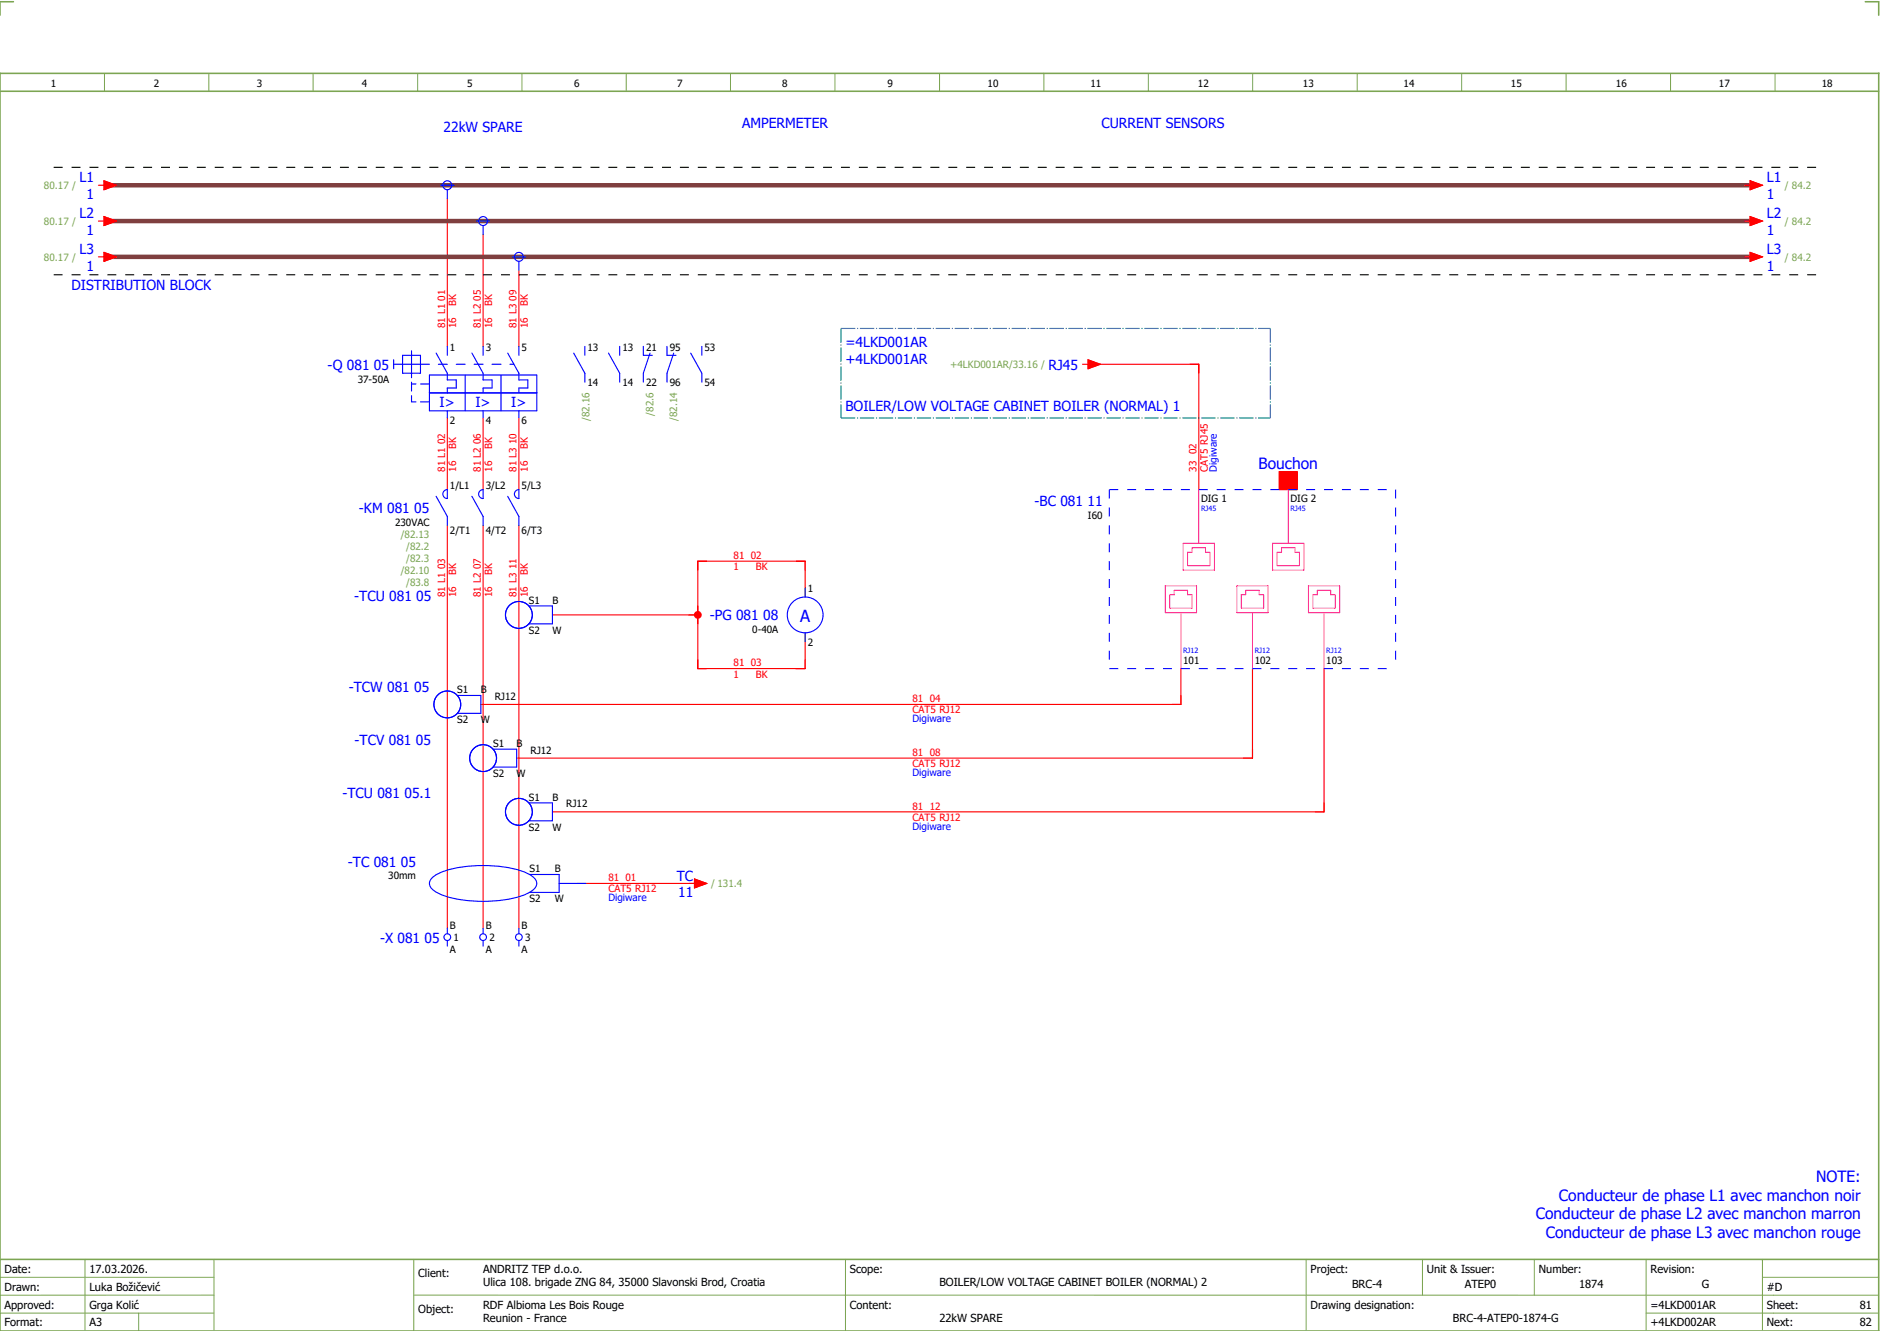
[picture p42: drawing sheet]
<svg xmlns="http://www.w3.org/2000/svg" width="421mm" height="297mm" viewBox="0 0 421 297" stroke-linecap="round" stroke-linejoin="round" font-family="sans-serif">
<defs><g id="words">
<text font-size="3.7" fill="#00f" x="178.9" y="138.9">A</text>
<g font-size="3.5" fill="#00f">
<text x="281.4" y="104.9">Bouchon</text>
<text x="348.5" y="268.3">Conducteur de phase L1 avec manchon noir</text>
<text x="406" y="264.1">NOTE:</text>
<text x="343.3" y="272.5">Conducteur de phase L2 avec manchon marron</text>
<text x="345.6" y="276.7">Conducteur de phase L3 avec manchon rouge</text>
</g>
<g font-size="3.1" fill="#00f">
<text x="99.2" y="29.4">22kW SPARE</text>
<text x="165.9" y="28.5">AMPERMETER</text>
<text x="246.3" y="28.5">CURRENT SENSORS</text>
<text x="17.8" y="40.8">L1</text>
<text x="395" y="40.8">L1</text>
<text x="19.3" y="44.5">1</text>
<text x="395" y="44.5">1</text>
<text x="17.8" y="48.8">L2</text>
<text x="19.3" y="52.5">1</text>
<text x="395" y="48.8">L2</text>
<text x="395" y="52.5">1</text>
<text x="17.8" y="56.8">L3</text>
<text x="395" y="56.8">L3</text>
<text x="16" y="64.8">DISTRIBUTION BLOCK</text>
<text x="19.3" y="60.5">1</text>
<text x="395" y="60.5">1</text>
<text x="189" y="77.5">=4LKD001AR</text>
<text x="73.2" y="82.6">-Q 081 05</text>
<text x="189" y="81.3">+4LKD001AR</text>
<text x="234.4" y="82.6">RJ45</text>
<text x="98.3" y="91">I&gt;</text>
<text x="106.3" y="91">I&gt;</text>
<text x="114.3" y="91">I&gt;</text>
<text x="189" y="91.8">BOILER/LOW VOLTAGE CABINET BOILER (NORMAL) 1</text>
<text x="231.3" y="113">-BC 081 11</text>
<text x="80.2" y="114.6">-KM 081 05</text>
<text x="79.2" y="134.3">-TCU 081 05</text>
<text x="158.7" y="138.6">-PG 081 08</text>
<text x="78" y="154.6">-TCW 081 05</text>
<text x="79.3" y="166.4">-TCV 081 05</text>
<text x="76.6" y="178.3">-TCU 081 05.1</text>
<text x="77.8" y="193.6">-TC 081 05</text>
<text x="151.3" y="196.8">TC</text>
<text x="151.6" y="200.5">11</text>
<text x="85" y="210.6">-X 081 05</text>
</g>
<g font-size="2.5">
<text x="1" y="284.4">Date:</text>
<text x="20" y="284.4">17.03.2026.</text>
<text x="93.5" y="285.4">Client:</text>
<text x="108" y="284.4">ANDRITZ TEP d.o.o.</text>
<text x="108" y="287.4">Ulica 108. brigade ZNG 84, 35000 Slavonski Brod, Croatia</text>
<text x="190" y="284.4">Scope:</text>
<text x="210" y="287.4">BOILER/LOW VOLTAGE CABINET BOILER (NORMAL) 2</text>
<text x="293" y="284.4">Project:</text>
<text x="302.3" y="287.9">BRC-4</text>
<text x="319" y="284.4">Unit &amp; Issuer:</text>
<text x="327.5" y="287.9">ATEP0</text>
<text x="344" y="284.4">Number:</text>
<text x="353" y="287.9">1874</text>
<text x="369" y="284.4">Revision:</text>
<text x="380.4" y="287.9">G</text>
<text x="1" y="288.4">Drawn:</text>
<text x="1" y="292.4">Approved:</text>
<text x="20" y="292.4">Grga Kolić</text>
<text x="20" y="288.4">Luka Božičević</text>
<text x="93.5" y="293.4">Object:</text>
<text x="108" y="292.4">RDF Albioma Les Bois Rouge</text>
<text x="190" y="292.4">Content:</text>
<text x="293" y="292.4">Drawing designation:</text>
<text x="369" y="292.4">=4LKD001AR</text>
<text x="395" y="292.4">Sheet:</text>
<text x="395" y="288.4">#D</text>
<text x="415.8" y="292.4">81</text>
<text x="1" y="296.4">Format:</text>
<text x="20" y="296.4">A3</text>
<text x="108" y="295.4">Reunion - France</text>
<text x="210" y="295.4">22kW SPARE</text>
<text x="324.8" y="295.4">BRC-4-ATEP0-1874-G</text>
<text x="369" y="296.4">+4LKD002AR</text>
<text x="395" y="296.4">Next:</text>
<text x="415.8" y="296.4">82</text>
</g>
<g font-size="2.2">
<text x="11.4" y="19.4">1</text>
<text x="34.4" y="19.4">2</text>
<text x="57.4" y="19.4">3</text>
<text x="80.9" y="19.4">4</text>
<text x="104.4" y="19.4">5</text>
<text x="128.4" y="19.4">6</text>
<text x="151.4" y="19.4">7</text>
<text x="174.9" y="19.4">8</text>
<text x="198.4" y="19.4">9</text>
<text x="220.8" y="19.4">10</text>
<text x="243.8" y="19.4">11</text>
<text x="267.8" y="19.4">12</text>
<text x="291.3" y="19.4">13</text>
<text x="313.8" y="19.4">14</text>
<text x="337.8" y="19.4">15</text>
<text x="361.3" y="19.4">16</text>
<text x="384.3" y="19.4">17</text>
<text x="407.3" y="19.4">18</text>
<text x="100.6" y="78.3">1</text>
<text x="108.6" y="78.3">3</text>
<text x="116.6" y="78.3">5</text>
<text x="131.3" y="78.3">13</text>
<text x="139.1" y="78.3">13</text>
<text x="144.4" y="78.3">21</text>
<text x="149.7" y="78.3">95</text>
<text x="157.5" y="78.3">53</text>
<text x="80" y="85.5">37-50A</text>
<text x="131.3" y="86.2">14</text>
<text x="139.1" y="86.2">14</text>
<text x="144.4" y="86.2">22</text>
<text x="149.7" y="86.2">96</text>
<text x="157.5" y="86.2">54</text>
<text x="100.6" y="94.6">2</text>
<text x="108.6" y="94.6">4</text>
<text x="116.6" y="94.6">6</text>
<text x="100.6" y="109.3">1/L1</text>
<text x="108.6" y="109.3">3/L2</text>
<text x="116.6" y="109.3">5/L3</text>
<text x="268.5" y="112.1">DIG 1</text>
<text x="288.5" y="112.1">DIG 2</text>
<text x="88.3" y="117.5">230VAC</text>
<text x="100.6" y="119.2">2/T1</text>
<text x="108.6" y="119.2">4/T2</text>
<text x="116.6" y="119.2">6/T3</text>
<text x="243.2" y="115.9">I60</text>
<text x="118.2" y="134.9">S1</text>
<text x="123.5" y="134.9">B</text>
<text x="180.6" y="132.3">1</text>
<text x="118.2" y="141.6">S2</text>
<text x="123.5" y="141.6">W</text>
<text x="168.2" y="141.5">0-40A</text>
<text x="180.6" y="144.2">2</text>
<text x="264.5" y="148.4">101</text>
<text x="280.5" y="148.4">102</text>
<text x="296.5" y="148.4">103</text>
<text x="102.2" y="154.9">S1</text>
<text x="107.5" y="154.9">B</text>
<text x="102.2" y="161.6">S2</text>
<text x="107.5" y="161.6">W</text>
<text x="110.6" y="156.4">RJ12</text>
<text x="110.2" y="166.9">S1</text>
<text x="115.5" y="166.9">B</text>
<text x="110.2" y="173.6">S2</text>
<text x="115.5" y="173.6">W</text>
<text x="118.6" y="168.4">RJ12</text>
<text x="118.2" y="178.9">S1</text>
<text x="123.5" y="178.9">B</text>
<text x="118.2" y="185.6">S2</text>
<text x="123.5" y="185.6">W</text>
<text x="126.6" y="180.4">RJ12</text>
<text x="86.8" y="196.5">30mm</text>
<text x="118.4" y="194.9">S1</text>
<text x="124" y="194.9">B</text>
<text x="118.4" y="201.6">S2</text>
<text x="124" y="201.6">W</text>
<text x="100.6" y="207.5">B</text>
<text x="108.6" y="207.5">B</text>
<text x="116.6" y="207.5">B</text>
<text x="100.6" y="213">A</text>
<text x="101.4" y="210.3">1</text>
<text x="108.6" y="213">A</text>
<text x="109.4" y="210.3">2</text>
<text x="116.6" y="213">A</text>
<text x="117.4" y="210.3">3</text>
</g>
<g font-size="2.2" fill="#7ca552">
<text x="9.8" y="42.3">80.17 /</text>
<text x="399" y="42.3">/ 84.2</text>
<text x="9.8" y="50.3">80.17 /</text>
<text x="399" y="50.3">/ 84.2</text>
<text x="9.8" y="58.3">80.17 /</text>
<text x="399" y="58.3">/ 84.2</text>
<text x="212.4" y="82.3">+4LKD001AR/33.16 /</text>
<text x="131.8" y="94.1" transform="rotate(-90 131.8 94.1)">/82.16</text>
<text x="146.1" y="92.9" transform="rotate(-90 146.1 92.9)">/82.6</text>
<text x="151.4" y="94.1" transform="rotate(-90 151.4 94.1)">/82.14</text>
<text x="89.6" y="120.2">/82.13</text>
<text x="90.8" y="122.9">/82.2</text>
<text x="90.8" y="125.6">/82.3</text>
<text x="89.6" y="128.3">/82.10</text>
<text x="90.8" y="131">/83.8</text>
<text x="159" y="198.3">/ 131.4</text>
</g>
<g font-size="2.2" fill="#f00">
<text x="102" y="68.4" transform="rotate(-90 102 68.4)">BK</text>
<text x="110" y="68.4" transform="rotate(-90 110 68.4)">BK</text>
<text x="118" y="68.4" transform="rotate(-90 118 68.4)">BK</text>
<text x="99.5" y="73.4" transform="rotate(-90 99.5 73.4)">81 L1 01</text>
<text x="102" y="73.4" transform="rotate(-90 102 73.4)">16</text>
<text x="107.5" y="73.4" transform="rotate(-90 107.5 73.4)">81 L2 05</text>
<text x="110" y="73.4" transform="rotate(-90 110 73.4)">16</text>
<text x="115.5" y="73.4" transform="rotate(-90 115.5 73.4)">81 L3 09</text>
<text x="118" y="73.4" transform="rotate(-90 118 73.4)">16</text>
<text x="102" y="100.4" transform="rotate(-90 102 100.4)">BK</text>
<text x="110" y="100.4" transform="rotate(-90 110 100.4)">BK</text>
<text x="118" y="100.4" transform="rotate(-90 118 100.4)">BK</text>
<text x="99.5" y="105.4" transform="rotate(-90 99.5 105.4)">81 L1 02</text>
<text x="102" y="105.4" transform="rotate(-90 102 105.4)">16</text>
<text x="107.5" y="105.4" transform="rotate(-90 107.5 105.4)">81 L2 06</text>
<text x="110" y="105.4" transform="rotate(-90 110 105.4)">16</text>
<text x="115.5" y="105.4" transform="rotate(-90 115.5 105.4)">81 L3 10</text>
<text x="118" y="105.4" transform="rotate(-90 118 105.4)">16</text>
<text x="267.5" y="105.4" transform="rotate(-90 267.5 105.4)">33 02</text>
<text x="270" y="105.4" transform="rotate(-90 270 105.4)">CAT5 RJ45</text>
<text x="164" y="124.9">81 02</text>
<text x="102" y="128.4" transform="rotate(-90 102 128.4)">BK</text>
<text x="110" y="128.4" transform="rotate(-90 110 128.4)">BK</text>
<text x="118" y="128.4" transform="rotate(-90 118 128.4)">BK</text>
<text x="164" y="127.4">1</text>
<text x="169" y="127.4">BK</text>
<text x="99.5" y="133.4" transform="rotate(-90 99.5 133.4)">81 L1 03</text>
<text x="102" y="133.4" transform="rotate(-90 102 133.4)">16</text>
<text x="107.5" y="133.4" transform="rotate(-90 107.5 133.4)">81 L2 07</text>
<text x="110" y="133.4" transform="rotate(-90 110 133.4)">16</text>
<text x="115.5" y="133.4" transform="rotate(-90 115.5 133.4)">81 L3 11</text>
<text x="118" y="133.4" transform="rotate(-90 118 133.4)">16</text>
<text x="164" y="148.9">81 03</text>
<text x="164" y="151.4">1</text>
<text x="169" y="151.4">BK</text>
<text x="204" y="156.9">81 04</text>
<text x="204" y="159.4">CAT5 RJ12</text>
<text x="204" y="168.9">81 08</text>
<text x="204" y="171.4">CAT5 RJ12</text>
<text x="204" y="180.9">81 12</text>
<text x="204" y="183.4">CAT5 RJ12</text>
<text x="136" y="196.9">81 01</text>
<text x="136" y="199.4">CAT5 RJ12</text>
</g>
<g font-size="2.2" fill="#00f">
<text x="272" y="105.4" transform="rotate(-90 272 105.4)">Digiware</text>
<text x="204" y="161.4">Digiware</text>
<text x="204" y="173.4">Digiware</text>
<text x="204" y="185.4">Digiware</text>
<text x="136" y="201.4">Digiware</text>
</g>
<g font-size="1.6" fill="#00f">
<text x="268.5" y="114.2">RJ45</text>
<text x="288.5" y="114.2">RJ45</text>
<text x="264.5" y="145.9">RJ12</text>
<text x="280.5" y="145.9">RJ12</text>
<text x="296.5" y="145.9">RJ12</text>
</g>
</g></defs>
<path d="M0 16.4h420v281h-420zM3 .4h-3v3M417 .4h3v3M0 20.4h420M0 281.4h420" fill="none" stroke="#7ca552" stroke-width=".35"/>
<g fill="none" stroke="#7ca552" stroke-width=".22">
<path d="M23.4 16.5v4M46.7 16.4v4M70 16.4v4M93.4 16.4v4M116.7 16.5v4M140 16.4v4M163.3 16.4v4M186.7 16.4v4M210 16.4v4M233.4 16.4v4M256.7 16.4v4M280 16.5v4"/>
<path d="M303.4 16.4v4M326.8 16.4v4M350.1 16.4v4M373.5 16.4v4M396.8 16.4v4M0 285.4h47.8M0 293.4h47.8M19 281.4v16M31 293.4v4M47.8 281.4v16M47.8 289.4h-47.8M92.5 281.4v16"/>
<path d="M92.5 289.4h327.5M189 281.4v16M292 281.4v15.8M318 281.4v8M343 281.4v8M368 281.4v15.8M368 293.4h52M394 285.4h26M394 281.4v15.8"/>
</g>
<g fill="none" stroke="#f00" stroke-width=".25">
<path d="M100 44.4v33M108 52.4v25M116 60.4v17M100 93.4v16M108 93.4v16M116 93.4v16M244 81.4h24v28M100 117.4v90M108 117.4v90M116 117.4v90M286 105.4h4v4h-4zM123.5 137.4h32.5"/>
<path d="M180 133.4v-8h-24v24h24v-8M264 149.4v8h-156.5M280 149.4v20h-164.5M296 149.4v32h-172.5M129 197.4h27"/>
</g>
<path d="M24 41.4h368M24 49.4h368M24 57.4h368" fill="none" stroke="#7f3f3f" stroke-width="1"/>
<path d="M12 37.4h396M12 61.4h396" fill="none" stroke="#000" stroke-width=".25" stroke-dasharray="2 2" stroke-linecap="butt"/>
<path d="M286 105.4h4v4h-4z" fill="#f00" stroke="#f00" stroke-width=".22"/>
<g fill="none" stroke="#00f" stroke-width=".25">
<path d="M90 79.4h4v4h-4zM92 78.4v6M97.5 78.9l2.5 4.5v1.5h2v1.8h-2v1.1M100 77.4v2M105.5 78.9l2.5 4.5v1.5h2v1.8h-2v1.1M108 77.4v2M113.5 78.9l2.5 4.5v1.5h2v1.8h-2v1.1M116 77.4v2M128.2 78.9l2.6 4.5v2M130.7 77.4v2M136 78.9l2.5 4.5v2M138.5 77.4v2"/>
<path d="M143.8 77.4v2h2M145.3 78.9l-1.5 4.5v2M149.1 77.4v2h2M150.6 78.9l-1.5 4.5v2M154.4 78.9l2.5 4.5v2M156.9 77.4v2M88 81.4h8M88 80.4v2M92 85.4v2M92 88.4v1.4h1M92 85.8h1M94 89.8h2"/>
<path d="M94 85.8h2M96 87.8h24M96 83.8h24v8h-24zM98 81.4h2M100 91.8v1.6M102 81.4h2M104 83.8v8M106 81.4h2M108 91.8v1.6M110 81.4h2M112 83.8v8M114 81.4h.9"/>
<path d="M116 91.8v1.6M97.5 110.9l2.5 4.5v2M99.3 109.7l.7-.3v2a1 1 0 0 1-.9-.6 1 1 0 0 1 .2-1.1zM105.5 110.9l2.5 4.5v2M107.3 109.7l.7-.3v2a1 1 0 0 1-.9-.6 1 1 0 0 1 .2-1.1zM113.5 110.9l2.5 4.5v2M115.3 109.7l.7-.3v2a1 1 0 0 1-.9-.6 1 1 0 0 1 .2-1.1zM118.2 135.4h5.3v4h-5.3M180 131.4v2M102.2 155.4h5.3v4h-5.3M180 141.4v2M110.2 167.4h5.3v4h-5.3"/>
<path d="M118.2 179.4h5.3v4h-5.3M96.4 196.3a10.1 10.1 0 0 1 5.5-2.4 30.7 30.7 0 0 1 15.6 1 3.6 3.6 0 0 1 2.5 2.5 2.62 2.62 0 0 1-1.6 2 26.9 26.9 0 0 1-15.1 1.7l-1.4-.3a10.1 10.1 0 0 1-5.5-2.3 1.53 1.53 0 0 1 0-2.2zM118.4 195.4h6.6v4h-6.6M125 197.4h6M100 207.4v1.2M100 210.1v1.3M108 207.4v1.2M108 210.1v1.3M116 207.4v1.2M116 210.1v1.3"/>
<circle cx="116" cy="137.4" r="3"/>
<circle cx="180" cy="137.4" r="4"/>
<circle cx="100" cy="157.4" r="3"/>
<circle cx="108" cy="169.4" r="3"/>
<circle cx="116" cy="181.4" r="3"/>
<circle cx="100" cy="209.4" r=".75"/>
<circle cx="108" cy="209.4" r=".75"/>
<circle cx="116" cy="209.4" r=".75"/>
</g>
<circle cx="156" cy="137.4" r=".88" fill="#f00"/>
<g fill="none" stroke="#f00" stroke-width=".25">
<path d="M22 41.4h1.2M22 49.4h1.2M22 57.4h1.2M23.2 40.4l2.8 1-2.8 1zM23.2 48.4l2.8 1-2.8 1zM23.2 56.4l2.8 1-2.8 1zM390 41.4h1.3M390 49.4h1.3M390 57.4h1.3M391.3 40.4l2.7 1-2.7 1zM391.3 48.4l2.7 1-2.7 1zM391.3 56.4l2.7 1-2.7 1z"/>
<path d="M242 81.4h1.3M243.3 80.4l2.7 1-2.7 1zM154 137.4h2M156 135.4v4M154 197.4h1.3M155.3 196.4l2.7 1-2.7 1z"/>
</g>
<g fill="none" stroke="#f0f" stroke-width=".22">
<path d="M268 109.4v12M288 109.4v12M260.5 130.9h7v6h-7zM262.5 131.9h3v1h1v3h-5v-3h1zM264 136.9v12.5M264.5 121.4h7v6h-7zM266.5 122.4h3v1h1v3h-5v-3h1zM276.5 130.9h7v6h-7zM278.5 131.9h3v1h1v3h-5v-3h1zM280 136.9v12.5M284.5 121.4h7v6h-7zM286.5 122.4h3v1h1v3h-5v-3h1z"/>
<path d="M292.5 130.9h7v6h-7zM294.5 131.9h3v1h1v3h-5v-3h1zM296 136.9v12.5"/>
</g>
<path d="M248 109.4h64M248 109.4v40M312 109.4v40M248 149.4h64" fill="none" stroke="#00f" stroke-width=".25" stroke-dasharray="2 2" stroke-linecap="butt"/>
<g fill="none" stroke="#00f" stroke-width=".25">
<path d="M98.5 41.4h3M100 42.4v2M106.5 49.4h3M108 50.4v2M114.5 57.4h3M116 58.4v2"/>
<circle cx="100" cy="41.4" r="1"/>
<circle cx="108" cy="49.4" r="1"/>
<circle cx="116" cy="57.4" r="1"/>
</g>
<path d="M188 73.4h96M188 73.4v20M284 73.4v20M188 93.4h96" fill="none" stroke="#007f7f" stroke-width=".25" stroke-dasharray="3.2 .4 .3 .4" stroke-linecap="butt"/>
<g fill="#f00" stroke="#f00" stroke-width=".22">
<path d="M23.2 40.4l2.8 1-2.8 1z"/>
<path d="M23.2 48.4l2.8 1-2.8 1z"/>
<path d="M23.2 56.4l2.8 1-2.8 1z"/>
<path d="M391.3 40.4l2.7 1-2.7 1z"/>
<path d="M391.3 48.4l2.7 1-2.7 1z"/>
<path d="M391.3 56.4l2.7 1-2.7 1z"/>
<path d="M155.3 196.4l2.7 1-2.7 1z"/>
<path d="M243.3 80.4l2.7 1-2.7 1z"/>
</g>
<use href="#words"/>
</svg>
